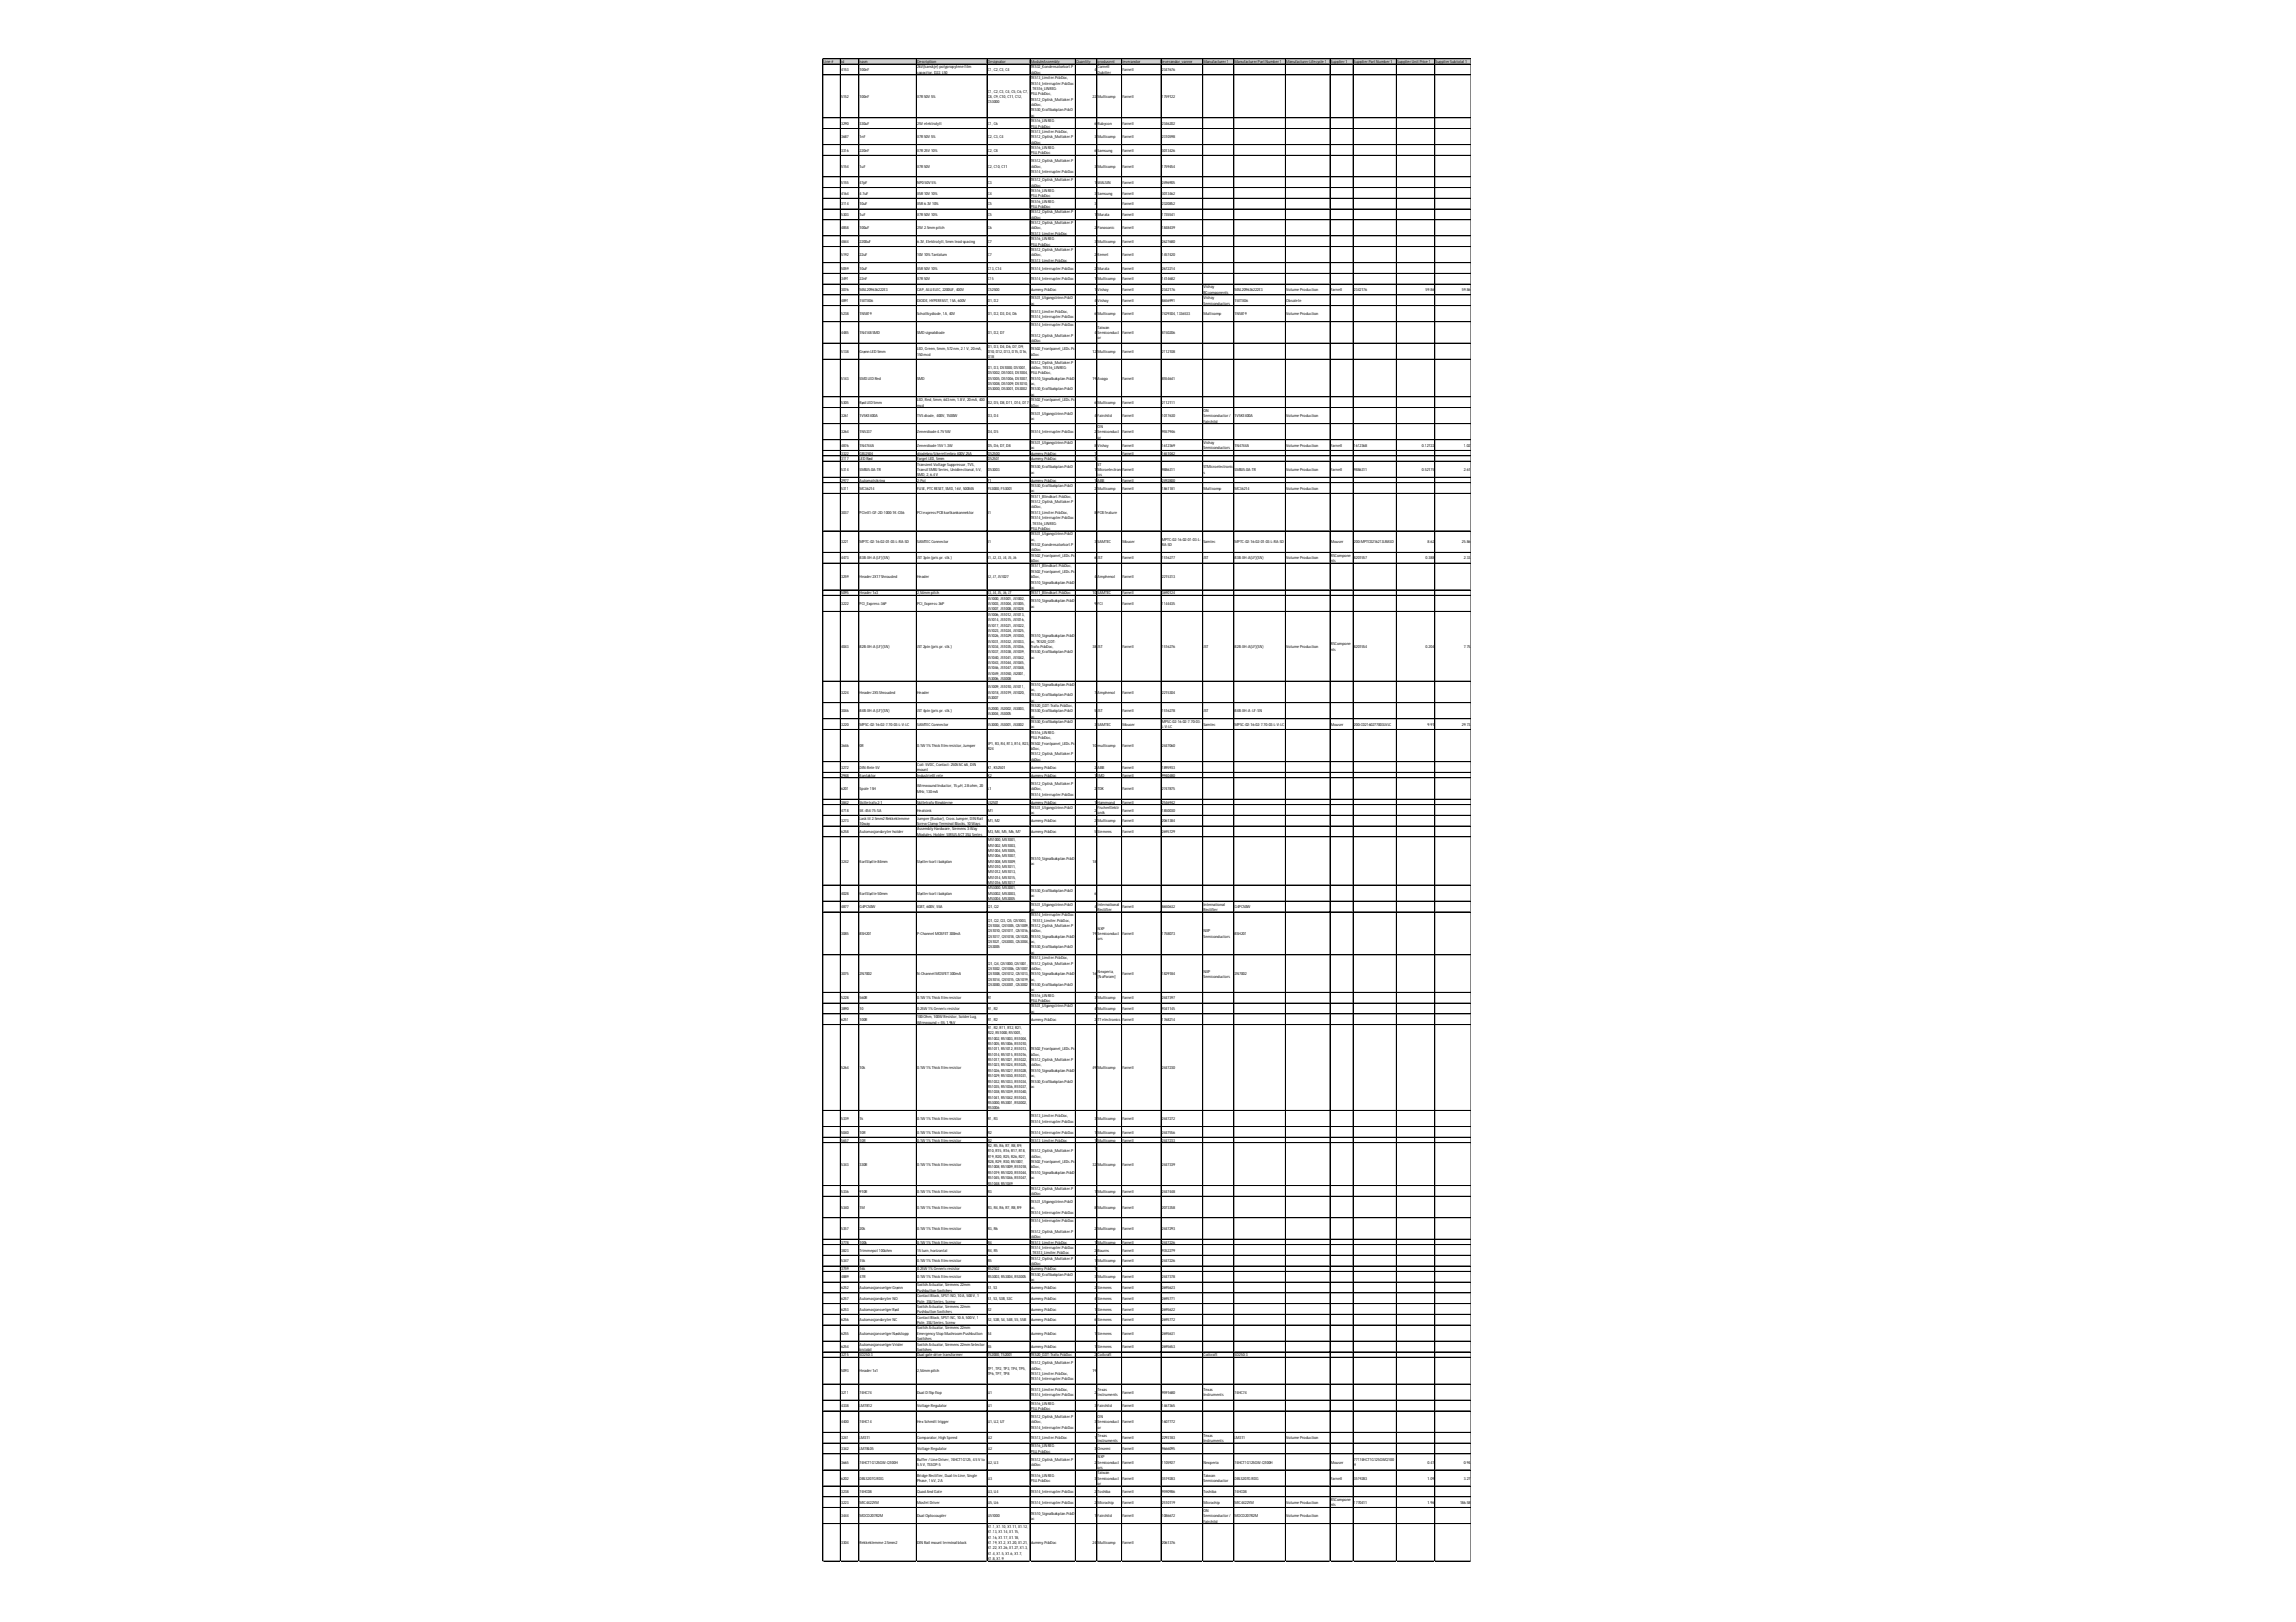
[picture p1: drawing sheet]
<svg xmlns="http://www.w3.org/2000/svg" width="297mm" height="210mm" viewBox="0 0 297 210" stroke-linecap="round" stroke-linejoin="round" font-family="sans-serif">
<defs><g id="words">
<g font-size=".5">
<text x="106.6" y="8.2">Line #</text>
<text x="108.8" y="8.2">id</text>
<text x="108.8" y="9.2">4153</text>
<text x="111.2" y="8.2">navn</text>
<text x="111.2" y="9.2">100nF</text>
<text x="118.7" y="8.2">Description</text>
<text x="118.7" y="8.9">2kV(kanskje) polypropylene film</text>
<text x="118.7" y="9.6">capacitor, D22, L50</text>
<text x="127.8" y="8.2">Designator</text>
<text x="127.8" y="9.2">C1, C2, C3, C4</text>
<text x="127.8" y="12">C1, C2, C3, C4, C5, C6, C7,</text>
<text x="133.4" y="8.2">ModuleAssembly</text>
<text x="133.4" y="8.9">TK532_Kondensatorkort.P</text>
<text x="133.4" y="9.6">cbDoc</text>
<text x="133.4" y="10.3">TK513_Limiter.PcbDoc,</text>
<text x="133.4" y="10.9">TK514_Interrupter.PcbDoc</text>
<text x="133.4" y="11.6">, TK516_LINREG-</text>
<text x="139.2" y="8.2">Quantity</text>
<text x="141.6" y="9.2">4</text>
<text x="142" y="8.2">produsent</text>
<text x="142" y="8.9">Cornell</text>
<text x="142" y="9.6">Dubilier</text>
<text x="145.2" y="8.2">leverandor</text>
<text x="145.2" y="9.2">Farnell</text>
<text x="150.3" y="8.2">leverandor_varenr</text>
<text x="150.3" y="9.2">2347676</text>
<text x="155.7" y="8.2">Manufacturer1</text>
<text x="159.7" y="8.2">ManufacturerPartNumber1</text>
<text x="166.4" y="8.2">ManufacturerLifecycle 1</text>
<text x="172.2" y="8.2">Supplier1</text>
<text x="175.2" y="8.2">SupplierPartNumber1</text>
<text x="180.8" y="8.2">SupplierUnitPrice 1</text>
<text x="185.7" y="8.2">SupplierSubtotal 1</text>
<text x="108.8" y="12.7">5152</text>
<text x="108.8" y="16.2">3290</text>
<text x="108.8" y="17.9">3687</text>
<text x="111.2" y="12.7">100nF</text>
<text x="111.2" y="16.2">330uF</text>
<text x="111.2" y="17.9">1nF</text>
<text x="118.7" y="12.7">X7R50V 5%</text>
<text x="118.7" y="16.2">25V elektrolytt</text>
<text x="118.7" y="17.9">X7R50V 5%</text>
<text x="127.8" y="12.7">C8, C9, C10, C11, C12,</text>
<text x="127.8" y="13.4">C53000</text>
<text x="127.8" y="16.2">C1, C6</text>
<text x="127.8" y="17.9">C2, C3, C4</text>
<text x="133.4" y="12.3">PSU.PcbDoc,</text>
<text x="133.4" y="13">TK512_Optisk_Mottaker.P</text>
<text x="133.4" y="13.7">cbDoc,</text>
<text x="133.4" y="14.4">TK530_Kraftbakplan.PcbD</text>
<text x="133.4" y="15.1">oc</text>
<text x="133.4" y="15.8">TK516_LINREG-</text>
<text x="133.4" y="16.5">PSU.PcbDoc</text>
<text x="133.4" y="17.2">TK513_Limiter.PcbDoc,</text>
<text x="133.4" y="17.9">TK512_Optisk_Mottaker.P</text>
<text x="141.3" y="12.7">22</text>
<text x="141.6" y="16.2">6</text>
<text x="141.6" y="17.9">3</text>
<text x="142" y="12.7">Multicomp</text>
<text x="142" y="16.2">Rubycon</text>
<text x="142" y="17.9">Multicomp</text>
<text x="145.2" y="12.7">Farnell</text>
<text x="145.2" y="16.2">Farnell</text>
<text x="145.2" y="17.9">Farnell</text>
<text x="150.3" y="12.7">1759122</text>
<text x="150.3" y="16.2">2346202</text>
<text x="150.3" y="17.9">2310598</text>
<text x="108.8" y="19.6">3316</text>
<text x="108.8" y="21.7">5154</text>
<text x="108.8" y="23.8">5155</text>
<text x="111.2" y="19.6">220nF</text>
<text x="111.2" y="21.7">1uF</text>
<text x="111.2" y="23.8">47pF</text>
<text x="118.7" y="19.6">X7R25V 10%</text>
<text x="118.7" y="21.7">X7R50V</text>
<text x="118.7" y="23.8">NP050V 5%</text>
<text x="127.8" y="19.6">C2, C8</text>
<text x="127.8" y="21.7">C2, C10, C11</text>
<text x="127.8" y="23.8">C3</text>
<text x="133.4" y="18.6">cbDoc</text>
<text x="133.4" y="19.3">TK516_LINREG-</text>
<text x="133.4" y="20">PSU.PcbDoc</text>
<text x="133.4" y="21">TK512_Optisk_Mottaker.P</text>
<text x="133.4" y="21.7">cbDoc,</text>
<text x="133.4" y="22.4">TK514_Interrupter.PcbDoc</text>
<text x="133.4" y="23.4">TK512_Optisk_Mottaker.P</text>
<text x="141.6" y="19.6">6</text>
<text x="141.6" y="21.7">3</text>
<text x="141.6" y="23.8">1</text>
<text x="142" y="19.6">Samsung</text>
<text x="142" y="21.7">Multicomp</text>
<text x="142" y="23.8">WALSIN</text>
<text x="145.2" y="19.6">Farnell</text>
<text x="145.2" y="21.7">Farnell</text>
<text x="145.2" y="23.8">Farnell</text>
<text x="150.3" y="19.6">3013426</text>
<text x="150.3" y="21.7">1759454</text>
<text x="150.3" y="23.8">2496905</text>
<text x="108.8" y="25.2">4164</text>
<text x="108.8" y="26.6">3114</text>
<text x="108.8" y="28">5303</text>
<text x="108.8" y="29.7">4858</text>
<text x="111.2" y="25.2">4.7uF</text>
<text x="111.2" y="26.6">10uF</text>
<text x="111.2" y="28">1uF</text>
<text x="111.2" y="29.7">100uF</text>
<text x="118.7" y="25.2">X5R10V 10%</text>
<text x="118.7" y="26.6">X5R6.3V 10%</text>
<text x="118.7" y="28">X7R50V 10%</text>
<text x="118.7" y="29.7">25V 2.5mm pitch</text>
<text x="127.8" y="25.2">C4</text>
<text x="127.8" y="26.6">C5</text>
<text x="127.8" y="28">C5</text>
<text x="127.8" y="29.7">C6</text>
<text x="133.4" y="24.1">cbDoc</text>
<text x="133.4" y="24.8">TK516_LINREG-</text>
<text x="133.4" y="25.5">PSU.PcbDoc</text>
<text x="133.4" y="26.2">TK516_LINREG-</text>
<text x="133.4" y="26.9">PSU.PcbDoc</text>
<text x="133.4" y="27.6">TK512_Optisk_Mottaker.P</text>
<text x="133.4" y="28.3">cbDoc</text>
<text x="133.4" y="29">TK512_Optisk_Mottaker.P</text>
<text x="133.4" y="29.7">cbDoc,</text>
<text x="141.6" y="25.2">3</text>
<text x="141.6" y="26.6">3</text>
<text x="141.6" y="28">1</text>
<text x="141.6" y="29.7">2</text>
<text x="142" y="25.2">Samsung</text>
<text x="142" y="28">Murata</text>
<text x="142" y="29.7">Panasonic</text>
<text x="145.2" y="25.2">Farnell</text>
<text x="145.2" y="26.6">Farnell</text>
<text x="145.2" y="28">Farnell</text>
<text x="145.2" y="29.7">Farnell</text>
<text x="150.3" y="25.2">3013462</text>
<text x="150.3" y="26.6">2320852</text>
<text x="150.3" y="28">1735541</text>
<text x="150.3" y="29.7">1848439</text>
<text x="108.8" y="31.4">4844</text>
<text x="108.8" y="33.2">5192</text>
<text x="108.8" y="34.9">5059</text>
<text x="111.2" y="31.4">2200uF</text>
<text x="111.2" y="33.2">22uF</text>
<text x="111.2" y="34.9">10uF</text>
<text x="118.7" y="31.4">6.3V, Elektrolytt, 5mm lead spacing</text>
<text x="118.7" y="33.2">10V 10% Tantalum</text>
<text x="118.7" y="34.9">X5R50V 10%</text>
<text x="127.8" y="31.4">C7</text>
<text x="127.8" y="33.2">C7</text>
<text x="127.8" y="34.9">C13, C14</text>
<text x="133.4" y="30.4">TK513_Limiter.PcbDoc</text>
<text x="133.4" y="31.1">TK516_LINREG-</text>
<text x="133.4" y="31.8">PSU.PcbDoc</text>
<text x="133.4" y="32.5">TK512_Optisk_Mottaker.P</text>
<text x="133.4" y="33.2">cbDoc,</text>
<text x="133.4" y="33.9">TK513_Limiter.PcbDoc</text>
<text x="133.4" y="34.9">TK514_Interrupter.PcbDoc</text>
<text x="141.6" y="31.4">3</text>
<text x="141.6" y="33.2">2</text>
<text x="141.6" y="34.9">2</text>
<text x="142" y="31.4">Multicomp</text>
<text x="142" y="33.2">Kemet</text>
<text x="142" y="34.9">Murata</text>
<text x="145.2" y="31.4">Farnell</text>
<text x="145.2" y="33.2">Farnell</text>
<text x="145.2" y="34.9">Farnell</text>
<text x="150.3" y="31.4">2627680</text>
<text x="150.3" y="33.2">1457420</text>
<text x="150.3" y="34.9">2672214</text>
<text x="108.8" y="36.3">3491</text>
<text x="108.8" y="37.7">3076</text>
<text x="108.8" y="39.1">4891</text>
<text x="108.8" y="40.8">5238</text>
<text x="111.2" y="36.3">22nF</text>
<text x="111.2" y="37.7">MAL209636222E3</text>
<text x="111.2" y="39.1">15ETX06</text>
<text x="111.2" y="40.8">1N5819</text>
<text x="118.7" y="36.3">X7R50V</text>
<text x="118.7" y="37.7">CAP, ALUELEC, 2200UF, 400V</text>
<text x="118.7" y="39.1">DIODE, HYPERFAST, 15A, 600V</text>
<text x="118.7" y="40.8">Schottkydiode, 1A, 40V</text>
<text x="127.8" y="36.3">C15</text>
<text x="127.8" y="37.7">C52500</text>
<text x="127.8" y="39.1">D1, D2</text>
<text x="127.8" y="40.8">D1, D2, D3, D4, D6</text>
<text x="133.4" y="36.3">TK514_Interrupter.PcbDoc</text>
<text x="133.4" y="37.7">dummy.PcbDoc</text>
<text x="133.4" y="38.7">TK531_Utgangstrinn.PcbD</text>
<text x="133.4" y="39.4">oc</text>
<text x="133.4" y="40.5">TK513_Limiter.PcbDoc,</text>
<text x="133.4" y="41.2">TK514_Interrupter.PcbDoc</text>
<text x="141.6" y="36.3">1</text>
<text x="141.6" y="37.7">1</text>
<text x="141.6" y="39.1">4</text>
<text x="141.6" y="40.8">6</text>
<text x="142" y="36.3">Multicomp</text>
<text x="142" y="37.7">Vishay</text>
<text x="142" y="39.1">Vishay</text>
<text x="142" y="40.8">Multicomp</text>
<text x="145.2" y="36.3">Farnell</text>
<text x="145.2" y="37.7">Farnell</text>
<text x="145.2" y="39.1">Farnell</text>
<text x="145.2" y="40.8">Farnell</text>
<text x="150.3" y="36.3">1414682</text>
<text x="150.3" y="37.7">2342176</text>
<text x="150.3" y="39.1">8656991</text>
<text x="150.3" y="40.8">7429304, 1336533</text>
<text x="155.7" y="37.3">Vishay</text>
<text x="155.7" y="38">BCcomponents</text>
<text x="155.7" y="38.7">Vishay</text>
<text x="155.7" y="39.4">Semiconductors</text>
<text x="155.7" y="40.8">Multicomp</text>
<text x="159.7" y="37.7">MAL209636222E3</text>
<text x="159.7" y="39.1">15ETX06</text>
<text x="159.7" y="40.8">1N5819</text>
<text x="166.4" y="37.7">Volume Production</text>
<text x="166.4" y="39.1">Obsolete</text>
<text x="166.4" y="40.8">Volume Production</text>
<text x="172.2" y="37.7">Farnell</text>
<text x="175.2" y="37.7">2342176</text>
<text x="184.4" y="37.7">59.86</text>
<text x="189.1" y="37.7">59.86</text>
<text x="108.8" y="43.2">4485</text>
<text x="108.8" y="45.7">5138</text>
<text x="111.2" y="43.2">1N4148SMD</text>
<text x="111.2" y="45.7">Grønn LED 5mm</text>
<text x="118.7" y="43.2">SMD signaldiode</text>
<text x="118.7" y="45.3">LED, Green, 5mm, 572nm, 2.1V, 20mA,</text>
<text x="118.7" y="46">150mcd</text>
<text x="127.8" y="43.2">D1, D2, D7</text>
<text x="127.8" y="45">D1, D3, D4, D6, D7, D9,</text>
<text x="127.8" y="45.7">D10, D12, D13, D15, D16,</text>
<text x="127.8" y="46.4">D18</text>
<text x="127.8" y="47.7">D1, D3, D51000, D51001,</text>
<text x="133.4" y="42.2">TK514_Interrupter.PcbDoc</text>
<text x="133.4" y="42.9">,</text>
<text x="133.4" y="43.6">TK512_Optisk_Mottaker.P</text>
<text x="133.4" y="44.3">cbDoc</text>
<text x="133.4" y="45.3">TK502_Frontpanel_LEDs.Pc</text>
<text x="133.4" y="46">bDoc</text>
<text x="133.4" y="47.1">TK512_Optisk_Mottaker.P</text>
<text x="133.4" y="47.7">cbDoc, TK516_LINREG-</text>
<text x="141.3" y="45.7">12</text>
<text x="141.6" y="43.2">4</text>
<text x="142" y="42.5">Taiwan</text>
<text x="142" y="43.2">Semiconduct</text>
<text x="142" y="43.9">or</text>
<text x="142" y="45.7">Multicomp</text>
<text x="145.2" y="43.2">Farnell</text>
<text x="145.2" y="45.7">Farnell</text>
<text x="150.3" y="43.2">8150206</text>
<text x="150.3" y="45.7">2112108</text>
<text x="108.8" y="49.1">5143</text>
<text x="108.8" y="52.3">5305</text>
<text x="108.8" y="54">3261</text>
<text x="111.2" y="49.1">SMD LED Red</text>
<text x="111.2" y="52.3">Rød LED 5mm</text>
<text x="111.2" y="54">1V5KE400A</text>
<text x="118.7" y="49.1">SMD</text>
<text x="118.7" y="51.9">LED, Red, 5mm, 643nm, 1.8V, 20mA, 400</text>
<text x="118.7" y="52.6">mcd</text>
<text x="118.7" y="54">TVSdiode, 400V, 1500W</text>
<text x="127.8" y="48.4">D51002, D51003, D51004,</text>
<text x="127.8" y="49.1">D51005, D51006, D51007,</text>
<text x="127.8" y="49.8">D51008, D51009, D51010,</text>
<text x="127.8" y="50.5">D53000, D53001, D53002</text>
<text x="127.8" y="52.3">D2, D5, D8, D11, D14, D17</text>
<text x="127.8" y="54">D3, D4</text>
<text x="133.4" y="48.4">PSU.PcbDoc,</text>
<text x="133.4" y="49.1">TK510_Signalbakplan.PcbD</text>
<text x="133.4" y="49.8">oc,</text>
<text x="133.4" y="50.5">TK530_Kraftbakplan.PcbD</text>
<text x="133.4" y="51.2">oc</text>
<text x="133.4" y="51.9">TK502_Frontpanel_LEDs.Pc</text>
<text x="133.4" y="52.6">bDoc</text>
<text x="133.4" y="53.6">TK531_Utgangstrinn.PcbD</text>
<text x="141.3" y="49.1">19</text>
<text x="141.6" y="52.3">6</text>
<text x="141.6" y="54">4</text>
<text x="142" y="49.1">Avago</text>
<text x="142" y="52.3">Multicomp</text>
<text x="142" y="54">Fairchild</text>
<text x="145.2" y="49.1">Farnell</text>
<text x="145.2" y="52.3">Farnell</text>
<text x="145.2" y="54">Farnell</text>
<text x="150.3" y="49.1">8554641</text>
<text x="150.3" y="52.3">2112111</text>
<text x="150.3" y="54">1017630</text>
<text x="155.7" y="53.3">ON</text>
<text x="155.7" y="54">Semiconductor/</text>
<text x="159.7" y="54">1V5KE400A</text>
<text x="166.4" y="54">Volume Production</text>
<text x="108.8" y="56.1">3264</text>
<text x="108.8" y="57.8">4876</text>
<text x="108.8" y="58.9">3322</text>
<text x="108.8" y="59.6">3117</text>
<text x="111.2" y="56.1">1N5337</text>
<text x="111.2" y="57.8">1N4744A</text>
<text x="111.2" y="58.9">GBJ2504</text>
<text x="111.2" y="59.6">LED Rød</text>
<text x="118.7" y="56.1">Zenerdiode 4.7V 5W</text>
<text x="118.7" y="57.8">Zenerdiode 15V 1.3W</text>
<text x="118.7" y="58.9">diodebro/Likeretterbro 400V 25A</text>
<text x="118.7" y="59.6">FargetLED, 5mm</text>
<text x="127.8" y="56.1">D4, D5</text>
<text x="127.8" y="57.8">D5, D6, D7, D8</text>
<text x="127.8" y="58.9">D52500</text>
<text x="127.8" y="59.6">D52501</text>
<text x="133.4" y="54.3">oc</text>
<text x="133.4" y="56.1">TK514_Interrupter.PcbDoc</text>
<text x="133.4" y="57.5">TK531_Utgangstrinn.PcbD</text>
<text x="133.4" y="58.2">oc</text>
<text x="133.4" y="58.9">dummy.PcbDoc</text>
<text x="133.4" y="59.6">dummy.PcbDoc</text>
<text x="141.6" y="56.1">2</text>
<text x="141.6" y="57.8">8</text>
<text x="141.6" y="58.9">1</text>
<text x="141.6" y="59.6">1</text>
<text x="142" y="55.4">ON</text>
<text x="142" y="56.1">Semiconduct</text>
<text x="142" y="56.8">or</text>
<text x="142" y="57.8">Vishay</text>
<text x="142" y="59.6">-</text>
<text x="145.2" y="56.1">Farnell</text>
<text x="145.2" y="57.8">Farnell</text>
<text x="145.2" y="58.9">Farnell</text>
<text x="150.3" y="56.1">9557946</text>
<text x="150.3" y="57.8">1612369</text>
<text x="150.3" y="58.9">1651042</text>
<text x="155.7" y="54.7">Fairchild</text>
<text x="155.7" y="57.5">Vishay</text>
<text x="155.7" y="58.2">Semiconductors</text>
<text x="159.7" y="57.8">1N4744A</text>
<text x="166.4" y="57.8">Volume Production</text>
<text x="172.2" y="57.8">Farnell</text>
<text x="175.2" y="57.8">1612368</text>
<text x="184" y="57.8">0.12722</text>
<text x="189.4" y="57.8">1.02</text>
<text x="108.8" y="60.9">5314</text>
<text x="108.8" y="62.3">2977</text>
<text x="108.8" y="63.4">5311</text>
<text x="111.2" y="60.9">SMBJ5.0A-TR</text>
<text x="111.2" y="62.3">Automatsikring</text>
<text x="111.2" y="63.4">MC36214</text>
<text x="118.7" y="60.2">Transient Voltage Suppressor, TVS,</text>
<text x="118.7" y="60.9">Transil SMBJ Series, Unidirectional, 5V,</text>
<text x="118.7" y="61.6">SMD, 2, 6.4V</text>
<text x="118.7" y="62.3">2-Pol</text>
<text x="118.7" y="63.4">FUSE, PTCRESET, SMD, 16V, 500MA</text>
<text x="127.8" y="60.9">D53003</text>
<text x="127.8" y="62.3">F1</text>
<text x="127.8" y="63.4">F53000, F53001</text>
<text x="133.4" y="60.6">TK530_Kraftbakplan.PcbD</text>
<text x="133.4" y="61.3">oc</text>
<text x="133.4" y="62.3">dummy.PcbDoc</text>
<text x="133.4" y="63">TK530_Kraftbakplan.PcbD</text>
<text x="133.4" y="63.7">oc</text>
<text x="133.4" y="64.4">TK511_Blindkort.PcbDoc,</text>
<text x="133.4" y="65.1">TK512_Optisk_Mottaker.P</text>
<text x="133.4" y="65.8">cbDoc,</text>
<text x="141.6" y="60.9">1</text>
<text x="141.6" y="62.3">1</text>
<text x="141.6" y="63.4">2</text>
<text x="142" y="60.2">ST</text>
<text x="142" y="60.9">Microelectron</text>
<text x="142" y="61.6">ics</text>
<text x="142" y="62.3">ABB</text>
<text x="142" y="63.4">Multicomp</text>
<text x="145.2" y="60.9">Farnell</text>
<text x="145.2" y="62.3">Farnell</text>
<text x="145.2" y="63.4">Farnell</text>
<text x="150.3" y="60.9">9886311</text>
<text x="150.3" y="62.3">2492800</text>
<text x="150.3" y="63.4">1861181</text>
<text x="155.7" y="60.6">STMicroelectronic</text>
<text x="155.7" y="61.3">s</text>
<text x="155.7" y="63.4">Multicomp</text>
<text x="159.7" y="60.9">SMBJ5.0A-TR</text>
<text x="159.7" y="63.4">MC36214</text>
<text x="166.4" y="60.9">Volume Production</text>
<text x="166.4" y="63.4">Volume Production</text>
<text x="172.2" y="60.9">Farnell</text>
<text x="175.2" y="60.9">9886311</text>
<text x="184" y="60.9">0.52175</text>
<text x="189.4" y="60.9">2.61</text>
<text x="108.8" y="66.5">3037</text>
<text x="108.8" y="70.3">3221</text>
<text x="111.2" y="66.5">PCIeX1-GF-2D-1000-1K-O36</text>
<text x="111.2" y="70.3">MPTC-02-16-02-01-03-L-RA-SD</text>
<text x="118.7" y="66.5">PCI expressPCBkortkankonnektor</text>
<text x="118.7" y="70.3">SAMTECConnector</text>
<text x="127.8" y="66.5">J1</text>
<text x="127.8" y="70.3">J1</text>
<text x="133.4" y="66.5">TK513_Limiter.PcbDoc,</text>
<text x="133.4" y="67.2">TK514_Interrupter.PcbDoc</text>
<text x="133.4" y="67.9">, TK516_LINREG-</text>
<text x="133.4" y="68.6">PSU.PcbDoc</text>
<text x="133.4" y="69.3">TK531_Utgangstrinn.PcbD</text>
<text x="133.4" y="70">oc,</text>
<text x="133.4" y="70.7">TK532_Kondensatorkort.P</text>
<text x="133.4" y="71.4">cbDoc</text>
<text x="141.6" y="66.5">8</text>
<text x="141.6" y="70.3">3</text>
<text x="142" y="66.5">PCBfeature</text>
<text x="142" y="70.3">SAMTEC</text>
<text x="145.2" y="70.3">Mouser</text>
<text x="150.3" y="70">MPTC-02-16-02-01-03-L-</text>
<text x="150.3" y="70.7">RA-SD</text>
<text x="155.7" y="70.3">Samtec</text>
<text x="159.7" y="70.3">MPTC-02-16-02-01-03-L-RA-SD</text>
<text x="172.2" y="70.3">Mouser</text>
<text x="175.2" y="70.3">200-MPTC0216213LRASD</text>
<text x="184.7" y="70.3">8.62</text>
<text x="189.1" y="70.3">25.86</text>
<text x="108.8" y="72.4">4473</text>
<text x="108.8" y="74.8">3259</text>
<text x="108.8" y="76.9">5095</text>
<text x="111.2" y="72.4">B3B-XH-A (LF)(SN)</text>
<text x="111.2" y="74.8">Header2X17Shrouded</text>
<text x="111.2" y="76.9">Header1x3</text>
<text x="118.7" y="72.4">JST 3pin (prispr. stk.)</text>
<text x="118.7" y="74.8">Header</text>
<text x="118.7" y="76.9">2,54mm pitch</text>
<text x="127.8" y="72.4">J1, J2, J3, J4, J5, J6</text>
<text x="127.8" y="74.8">J2, J7, J51027</text>
<text x="127.8" y="76.9">J3, J4, J5, J6, J7</text>
<text x="127.8" y="77.6">J51000, J51001, J51002,</text>
<text x="133.4" y="72.1">TK502_Frontpanel_LEDs.Pc</text>
<text x="133.4" y="72.7">bDoc</text>
<text x="133.4" y="73.4">TK511_Blindkort.PcbDoc,</text>
<text x="133.4" y="74.1">TK502_Frontpanel_LEDs.Pc</text>
<text x="133.4" y="74.8">bDoc,</text>
<text x="133.4" y="75.5">TK510_Signalbakplan.PcbD</text>
<text x="133.4" y="76.2">oc</text>
<text x="133.4" y="76.9">TK511_Blindkort.PcbDoc</text>
<text x="133.4" y="78">TK510_Signalbakplan.PcbD</text>
<text x="141.3" y="76.9">10</text>
<text x="141.6" y="72.4">6</text>
<text x="141.6" y="74.8">4</text>
<text x="142" y="72.4">JST</text>
<text x="142" y="74.8">Amphenol</text>
<text x="142" y="76.9">SAMTEC</text>
<text x="145.2" y="72.4">Farnell</text>
<text x="145.2" y="74.8">Farnell</text>
<text x="145.2" y="76.9">Farnell</text>
<text x="150.3" y="72.4">1516277</text>
<text x="150.3" y="74.8">2215313</text>
<text x="150.3" y="76.9">3690124</text>
<text x="155.7" y="72.4">JST</text>
<text x="159.7" y="72.4">B3B-XH-A(LF)(SN)</text>
<text x="166.4" y="72.4">Volume Production</text>
<text x="172.2" y="72.1">RSCompone</text>
<text x="172.2" y="72.7">nts</text>
<text x="175.2" y="72.4">8201557</text>
<text x="184.4" y="72.4">0.388</text>
<text x="189.4" y="72.4">2.33</text>
<text x="108.8" y="78.3">3222</text>
<text x="108.8" y="83.9">4043</text>
<text x="111.2" y="78.3">PCI_Express-36P</text>
<text x="111.2" y="83.9">B2B-XH-A (LF)(SN)</text>
<text x="118.7" y="78.3">PCI_Express-36P</text>
<text x="118.7" y="83.9">JST 2pin (prispr. stk.)</text>
<text x="127.8" y="78.3">J51003, J51004, J51005,</text>
<text x="127.8" y="79">J51007, J51008, J51028</text>
<text x="127.8" y="79.7">J51006, J51012, J51013,</text>
<text x="127.8" y="80.4">J51014, J51015, J51016,</text>
<text x="127.8" y="81.1">J51017, J51021, J51022,</text>
<text x="127.8" y="81.8">J51023, J51024, J51025,</text>
<text x="127.8" y="82.5">J51026, J51029, J51030,</text>
<text x="127.8" y="83.2">J51031, J51032, J51033,</text>
<text x="127.8" y="83.9">J51034, J51035, J51036,</text>
<text x="133.4" y="78.6">oc</text>
<text x="133.4" y="82.5">TK510_Signalbakplan.PcbD</text>
<text x="133.4" y="83.2">oc, TK520_GDT-</text>
<text x="133.4" y="83.9">Trafo.PcbDoc,</text>
<text x="141.3" y="83.9">38</text>
<text x="141.6" y="78.3">9</text>
<text x="142" y="78.3">FCI</text>
<text x="142" y="83.9">JST</text>
<text x="145.2" y="78.3">Farnell</text>
<text x="145.2" y="83.9">Farnell</text>
<text x="150.3" y="78.3">1144435</text>
<text x="150.3" y="83.9">1516276</text>
<text x="155.7" y="83.9">JST</text>
<text x="159.7" y="83.9">B2B-XH-A(LF)(SN)</text>
<text x="166.4" y="83.9">Volume Production</text>
<text x="172.2" y="83.5">RSCompone</text>
<text x="175.2" y="83.9">8201554</text>
<text x="184.4" y="83.9">0.204</text>
<text x="189.4" y="83.9">7.75</text>
<text x="108.8" y="89.8">3224</text>
<text x="111.2" y="89.8">Header2X5Shrouded</text>
<text x="118.7" y="89.8">Header</text>
<text x="127.8" y="84.5">J51037, J51038, J51039,</text>
<text x="127.8" y="85.2">J51040, J51041, J51042,</text>
<text x="127.8" y="85.9">J51043, J51044, J51045,</text>
<text x="127.8" y="86.6">J51046, J51047, J51048,</text>
<text x="127.8" y="87.3">J51049, J51050, J52001,</text>
<text x="127.8" y="88">J53006, J53008</text>
<text x="127.8" y="89.1">J51009, J51010, J51011,</text>
<text x="127.8" y="89.8">J51018, J51019, J51020,</text>
<text x="133.4" y="84.5">TK530_Kraftbakplan.PcbD</text>
<text x="133.4" y="85.2">oc</text>
<text x="133.4" y="88.7">TK510_Signalbakplan.PcbD</text>
<text x="133.4" y="89.4">oc,</text>
<text x="141.6" y="89.8">7</text>
<text x="142" y="89.8">Amphenol</text>
<text x="145.2" y="89.8">Farnell</text>
<text x="150.3" y="89.8">2215304</text>
<text x="172.2" y="84.2">nts</text>
<text x="108.8" y="92.2">3046</text>
<text x="108.8" y="93.9">3220</text>
<text x="111.2" y="92.2">B4B-XH-A (LF)(SN)</text>
<text x="111.2" y="93.9">MPSC-02-16-02-7.70-03-L-V-LC</text>
<text x="118.7" y="92.2">JST 4pin (prispr. stk.)</text>
<text x="118.7" y="93.9">SAMTECConnector</text>
<text x="127.8" y="90.5">J53007</text>
<text x="127.8" y="91.8">J52000, J52002, J53003,</text>
<text x="127.8" y="92.5">J53004, J53005</text>
<text x="127.8" y="93.9">J53000, J53001, J53002</text>
<text x="133.4" y="90.1">TK530_Kraftbakplan.PcbD</text>
<text x="133.4" y="90.8">oc</text>
<text x="133.4" y="91.5">TK520_GDT-Trafo.PcbDoc,</text>
<text x="133.4" y="92.2">TK530_Kraftbakplan.PcbD</text>
<text x="133.4" y="92.9">oc</text>
<text x="133.4" y="93.6">TK530_Kraftbakplan.PcbD</text>
<text x="133.4" y="94.3">oc</text>
<text x="133.4" y="95">TK516_LINREG-</text>
<text x="133.4" y="95.7">PSU.PcbDoc,</text>
<text x="141.6" y="92.2">5</text>
<text x="141.6" y="93.9">3</text>
<text x="142" y="92.2">JST</text>
<text x="142" y="93.9">SAMTEC</text>
<text x="145.2" y="92.2">Farnell</text>
<text x="145.2" y="93.9">Mouser</text>
<text x="150.3" y="92.2">1516278</text>
<text x="150.3" y="93.6">MPSC-02-16-02-7.70-03-</text>
<text x="150.3" y="94.3">L-V-LC</text>
<text x="155.7" y="92.2">JST</text>
<text x="155.7" y="93.9">Samtec</text>
<text x="159.7" y="92.2">B4B-XH-A -LF-SN</text>
<text x="159.7" y="93.9">MPSC-02-16-02-7.70-03-L-V-LC</text>
<text x="172.2" y="93.9">Mouser</text>
<text x="175.2" y="93.9">200-C02160277003LVLC</text>
<text x="184.7" y="93.9">9.91</text>
<text x="189.1" y="93.9">29.73</text>
<text x="108.8" y="96.7">3646</text>
<text x="108.8" y="99.5">3272</text>
<text x="108.8" y="100.5">2948</text>
<text x="111.2" y="96.7">0R</text>
<text x="111.2" y="99.5">DIN-Rele 5V</text>
<text x="111.2" y="100.5">Kontaktor</text>
<text x="118.7" y="96.7">0.1W1% Thickfilm resistor, Jumper</text>
<text x="118.7" y="99.1">Coil: 5VDC, Contact: 250VAC6A, DIN</text>
<text x="118.7" y="99.8">mount</text>
<text x="118.7" y="100.5">Industrielltrele</text>
<text x="118.7" y="101.9">Wirewound Inductor, 15µH, 2.8ohm, 20</text>
<text x="127.8" y="96.4">JP1, R3, R4, R13, R14, R23,</text>
<text x="127.8" y="97">R24</text>
<text x="127.8" y="99.5">K1, K52501</text>
<text x="127.8" y="100.5">K2</text>
<text x="133.4" y="96.4">TK502_Frontpanel_LEDs.Pc</text>
<text x="133.4" y="97">bDoc,</text>
<text x="133.4" y="97.7">TK512_Optisk_Mottaker.P</text>
<text x="133.4" y="98.4">cbDoc</text>
<text x="133.4" y="99.5">dummy.PcbDoc</text>
<text x="133.4" y="100.5">dummy.PcbDoc</text>
<text x="133.4" y="101.6">TK512_Optisk_Mottaker.P</text>
<text x="141.3" y="96.7">10</text>
<text x="141.6" y="99.5">2</text>
<text x="141.6" y="100.5">1</text>
<text x="142" y="96.7">multicomp</text>
<text x="142" y="99.5">ABB</text>
<text x="142" y="100.5">IMO</text>
<text x="145.2" y="96.7">Farnell</text>
<text x="145.2" y="99.5">Farnell</text>
<text x="145.2" y="100.5">Farnell</text>
<text x="150.3" y="96.7">2447060</text>
<text x="150.3" y="99.5">1895933</text>
<text x="150.3" y="100.5">9940480</text>
<text x="108.8" y="102.3">6201</text>
<text x="108.8" y="104">3842</text>
<text x="108.8" y="105">4718</text>
<text x="108.8" y="106.4">3273</text>
<text x="108.8" y="107.8">6258</text>
<text x="111.2" y="102.3">Spole 15H</text>
<text x="111.2" y="104">Skilletrafo 2:1</text>
<text x="111.2" y="105">SK-454-75-SA</text>
<text x="111.2" y="106.1">Lasktil 2.5mm2Rekkeklemme</text>
<text x="111.2" y="106.8">10way</text>
<text x="111.2" y="107.8">Automasjonsbryterholder</text>
<text x="118.7" y="102.6">MHz, 130mA</text>
<text x="118.7" y="104">Skilletrafo Ringkjerne</text>
<text x="118.7" y="105">Heatsink</text>
<text x="118.7" y="106.1">Jumper(Busbar), CrossJumper, DIN Rail</text>
<text x="118.7" y="106.8">ScrewClamp Terminal Blocks, 10Ways</text>
<text x="118.7" y="107.5">AssemblyHardware, Siemens3-Way</text>
<text x="127.8" y="102.3">L1</text>
<text x="127.8" y="104">L52501</text>
<text x="127.8" y="105">M1</text>
<text x="127.8" y="106.4">M1, M2</text>
<text x="127.8" y="107.8">M3, M4, M5, M6, M7</text>
<text x="133.4" y="102.3">cbDoc,</text>
<text x="133.4" y="102.9">TK514_Interrupter.PcbDoc</text>
<text x="133.4" y="104">dummy.PcbDoc</text>
<text x="133.4" y="104.7">TK531_Utgangstrinn.PcbD</text>
<text x="133.4" y="105.4">oc</text>
<text x="133.4" y="106.4">dummy.PcbDoc</text>
<text x="133.4" y="107.8">dummy.PcbDoc</text>
<text x="141.6" y="102.3">2</text>
<text x="141.6" y="104">1</text>
<text x="141.6" y="105">2</text>
<text x="141.6" y="106.4">2</text>
<text x="141.6" y="107.8">5</text>
<text x="142" y="102.3">TDK</text>
<text x="142" y="104">Hammond</text>
<text x="142" y="104.7">FischerElektr</text>
<text x="142" y="105.4">onik</text>
<text x="142" y="106.4">Multicomp</text>
<text x="142" y="107.8">Siemens</text>
<text x="145.2" y="102.3">Farnell</text>
<text x="145.2" y="104">Farnell</text>
<text x="145.2" y="105">Farnell</text>
<text x="145.2" y="106.4">Farnell</text>
<text x="145.2" y="107.8">Farnell</text>
<text x="150.3" y="102.3">2747875</text>
<text x="150.3" y="104">2546942</text>
<text x="150.3" y="105">1850030</text>
<text x="150.3" y="106.4">2061384</text>
<text x="150.3" y="107.8">2695729</text>
<text x="108.8" y="111.6">3242</text>
<text x="111.2" y="111.6">KortStøtte 84mm</text>
<text x="118.7" y="108.2">Modules, Holder, SIRIUSACT3SU Series</text>
<text x="118.7" y="111.6">Støtterkorti bakplan</text>
<text x="127.8" y="108.9">M51000, M51001,</text>
<text x="127.8" y="109.5">M51002, M51003,</text>
<text x="127.8" y="110.2">M51004, M51005,</text>
<text x="127.8" y="110.9">M51006, M51007,</text>
<text x="127.8" y="111.6">M51008, M51009,</text>
<text x="127.8" y="112.3">M51010, M51011,</text>
<text x="127.8" y="113">M51012, M51013,</text>
<text x="127.8" y="113.7">M51014, M51015,</text>
<text x="133.4" y="111.3">TK510_Signalbakplan.PcbD</text>
<text x="133.4" y="112">oc</text>
<text x="141.3" y="111.6">18</text>
<text x="108.8" y="115.8">4028</text>
<text x="108.8" y="117.5">4877</text>
<text x="111.2" y="115.8">KortStøtte 50mm</text>
<text x="111.2" y="117.5">G4PC50W</text>
<text x="118.7" y="115.8">Støtterkorti bakplan</text>
<text x="118.7" y="117.5">IGBT, 600V, 55A</text>
<text x="127.8" y="114.4">M51016, M51017</text>
<text x="127.8" y="115.1">M53000, M53001,</text>
<text x="127.8" y="115.8">M53002, M53003,</text>
<text x="127.8" y="116.5">M53004, M53005</text>
<text x="127.8" y="117.5">Q1, Q2</text>
<text x="127.8" y="119.3">Q1, Q2, Q3, Q5, Q51003,</text>
<text x="127.8" y="120">Q51004, Q51005, Q51009,</text>
<text x="133.4" y="115.4">TK530_Kraftbakplan.PcbD</text>
<text x="133.4" y="116.1">oc</text>
<text x="133.4" y="117.2">TK531_Utgangstrinn.PcbD</text>
<text x="133.4" y="117.9">oc</text>
<text x="133.4" y="118.6">TK514_Interrupter.PcbDoc</text>
<text x="133.4" y="119.3">, TK513_Limiter.PcbDoc,</text>
<text x="133.4" y="120">TK512_Optisk_Mottaker.P</text>
<text x="141.6" y="115.8">6</text>
<text x="141.6" y="117.5">4</text>
<text x="142" y="117.2">International</text>
<text x="142" y="117.9">Rectifier</text>
<text x="145.2" y="117.5">Farnell</text>
<text x="150.3" y="117.5">8650632</text>
<text x="155.7" y="117.2">International</text>
<text x="155.7" y="117.9">Rectifier</text>
<text x="159.7" y="117.5">G4PC50W</text>
<text x="108.8" y="121">3085</text>
<text x="111.2" y="121">BSH201</text>
<text x="118.7" y="121">P-Channel MOSFET300mA</text>
<text x="127.8" y="120.7">Q51010, Q51011, Q51016,</text>
<text x="127.8" y="121.4">Q51017, Q51018, Q51020,</text>
<text x="127.8" y="122">Q51021, Q53003, Q53004,</text>
<text x="127.8" y="122.7">Q53005</text>
<text x="127.8" y="124.8">Q1, Q4, Q51000, Q51001,</text>
<text x="127.8" y="125.5">Q51002, Q51006, Q51007,</text>
<text x="133.4" y="120.7">cbDoc,</text>
<text x="133.4" y="121.4">TK510_Signalbakplan.PcbD</text>
<text x="133.4" y="122">oc,</text>
<text x="133.4" y="122.7">TK530_Kraftbakplan.PcbD</text>
<text x="133.4" y="123.4">oc</text>
<text x="133.4" y="124.1">TK513_Limiter.PcbDoc,</text>
<text x="133.4" y="124.8">TK512_Optisk_Mottaker.P</text>
<text x="133.4" y="125.5">cbDoc,</text>
<text x="141.3" y="121">19</text>
<text x="142" y="120.3">NXP</text>
<text x="142" y="121">Semiconduct</text>
<text x="142" y="121.7">ors</text>
<text x="142" y="125.9">Nexperia,</text>
<text x="145.2" y="121">Farnell</text>
<text x="150.3" y="121">1758073</text>
<text x="155.7" y="120.7">NXP</text>
<text x="155.7" y="121.4">Semiconductors</text>
<text x="155.7" y="125.9">NXP</text>
<text x="159.7" y="121">BSH201</text>
<text x="108.8" y="126.2">3075</text>
<text x="108.8" y="129.3">5228</text>
<text x="108.8" y="130.7">3890</text>
<text x="111.2" y="126.2">2N7002</text>
<text x="111.2" y="129.3">560R</text>
<text x="111.2" y="130.7">10</text>
<text x="118.7" y="126.2">N-Channel MOSFET300mA</text>
<text x="118.7" y="129.3">0.1W1% Thickfilm resistor</text>
<text x="118.7" y="130.7">0.25W1% Genericresistor</text>
<text x="118.7" y="131.8">100Ohm, 100WResistor, SolderLug,</text>
<text x="127.8" y="126.2">Q51008, Q51012, Q51013,</text>
<text x="127.8" y="126.9">Q51014, Q51015, Q51019,</text>
<text x="127.8" y="127.6">Q53000, Q53001, Q53002</text>
<text x="127.8" y="129.3">R1</text>
<text x="127.8" y="130.7">R1, R2</text>
<text x="133.4" y="126.2">TK510_Signalbakplan.PcbD</text>
<text x="133.4" y="126.9">oc,</text>
<text x="133.4" y="127.6">TK530_Kraftbakplan.PcbD</text>
<text x="133.4" y="128.3">oc</text>
<text x="133.4" y="129">TK516_LINREG-</text>
<text x="133.4" y="129.7">PSU.PcbDoc</text>
<text x="133.4" y="130.4">TK531_Utgangstrinn.PcbD</text>
<text x="133.4" y="131.1">oc</text>
<text x="141.3" y="126.2">16</text>
<text x="141.6" y="129.3">3</text>
<text x="141.6" y="130.7">4</text>
<text x="142" y="126.6">[NoParam]</text>
<text x="142" y="129.3">Multicomp</text>
<text x="142" y="130.7">Multicomp</text>
<text x="145.2" y="126.2">Farnell</text>
<text x="145.2" y="129.3">Farnell</text>
<text x="145.2" y="130.7">Farnell</text>
<text x="150.3" y="126.2">1829184</text>
<text x="150.3" y="129.3">2447397</text>
<text x="150.3" y="130.7">9341145</text>
<text x="155.7" y="126.6">Semiconductors</text>
<text x="159.7" y="126.2">2N7002</text>
<text x="108.8" y="132.1">6251</text>
<text x="111.2" y="132.1">100R</text>
<text x="118.7" y="132.5">Wirewound +-5% 1.9kV</text>
<text x="127.8" y="132.1">R1, R2</text>
<text x="127.8" y="133.2">R1, R2, R11, R12, R21,</text>
<text x="127.8" y="133.8">R22, R51000, R51001,</text>
<text x="127.8" y="134.5">R51002, R51003, R51004,</text>
<text x="127.8" y="135.2">R51005, R51006, R51010,</text>
<text x="127.8" y="135.9">R51011, R51012, R51013,</text>
<text x="127.8" y="136.6">R51014, R51015, R51016,</text>
<text x="127.8" y="137.3">R51017, R51021, R51022,</text>
<text x="133.4" y="132.1">dummy.PcbDoc</text>
<text x="133.4" y="135.9">TK502_Frontpanel_LEDs.Pc</text>
<text x="133.4" y="136.6">bDoc,</text>
<text x="133.4" y="137.3">TK512_Optisk_Mottaker.P</text>
<text x="141.6" y="132.1">2</text>
<text x="142" y="132.1">TTelectronics</text>
<text x="145.2" y="132.1">Farnell</text>
<text x="150.3" y="132.1">1768214</text>
<text x="108.8" y="138.4">5264</text>
<text x="111.2" y="138.4">10k</text>
<text x="118.7" y="138.4">0.1W1% Thickfilm resistor</text>
<text x="127.8" y="138">R51023, R51024, R51025,</text>
<text x="127.8" y="138.7">R51026, R51027, R51028,</text>
<text x="127.8" y="139.4">R51029, R51030, R51031,</text>
<text x="127.8" y="140.1">R51032, R51033, R51034,</text>
<text x="127.8" y="140.8">R51035, R51036, R51037,</text>
<text x="127.8" y="141.5">R51038, R51039, R51040,</text>
<text x="127.8" y="142.2">R51041, R51042, R51043,</text>
<text x="127.8" y="142.9">R53000, R53001, R53002,</text>
<text x="127.8" y="143.6">R53006</text>
<text x="133.4" y="138">cbDoc,</text>
<text x="133.4" y="138.7">TK510_Signalbakplan.PcbD</text>
<text x="133.4" y="139.4">oc,</text>
<text x="133.4" y="140.1">TK530_Kraftbakplan.PcbD</text>
<text x="133.4" y="140.8">oc</text>
<text x="141.3" y="138.4">49</text>
<text x="142" y="138.4">Multicomp</text>
<text x="145.2" y="138.4">Farnell</text>
<text x="150.3" y="138.4">2447230</text>
<text x="108.8" y="145">5339</text>
<text x="108.8" y="146.7">5040</text>
<text x="108.8" y="147.7">5657</text>
<text x="111.2" y="145">1k</text>
<text x="111.2" y="146.7">10R</text>
<text x="111.2" y="147.7">10R</text>
<text x="118.7" y="145">0.1W1% Thickfilm resistor</text>
<text x="118.7" y="146.7">0.1W1% Thickfilm resistor</text>
<text x="118.7" y="147.7">0.1W1% Thickfilm resistor</text>
<text x="127.8" y="145">R1, R3</text>
<text x="127.8" y="146.7">R2</text>
<text x="127.8" y="147.7">R2</text>
<text x="127.8" y="148.4">R2, R5, R6, R7, R8, R9,</text>
<text x="127.8" y="149.1">R10, R15, R16, R17, R18,</text>
<text x="127.8" y="149.8">R19, R20, R25, R26, R27,</text>
<text x="133.4" y="144.6">TK513_Limiter.PcbDoc,</text>
<text x="133.4" y="145.3">TK514_Interrupter.PcbDoc</text>
<text x="133.4" y="146.7">TK514_Interrupter.PcbDoc</text>
<text x="133.4" y="147.7">TK513_Limiter.PcbDoc</text>
<text x="133.4" y="149.1">TK512_Optisk_Mottaker.P</text>
<text x="133.4" y="149.8">cbDoc,</text>
<text x="141.6" y="145">3</text>
<text x="141.6" y="146.7">1</text>
<text x="141.6" y="147.7">1</text>
<text x="142" y="145">Multicomp</text>
<text x="142" y="146.7">Multicomp</text>
<text x="142" y="147.7">Multicomp</text>
<text x="145.2" y="145">Farnell</text>
<text x="145.2" y="146.7">Farnell</text>
<text x="145.2" y="147.7">Farnell</text>
<text x="150.3" y="145">2447272</text>
<text x="150.3" y="146.7">2447556</text>
<text x="150.3" y="147.7">2447233</text>
<text x="108.8" y="150.9">5343</text>
<text x="108.8" y="154.3">5336</text>
<text x="111.2" y="150.9">330R</text>
<text x="111.2" y="154.3">910R</text>
<text x="118.7" y="150.9">0.1W1% Thickfilm resistor</text>
<text x="118.7" y="154.3">0.1W1% Thickfilm resistor</text>
<text x="127.8" y="150.5">R28, R29, R30, R51007,</text>
<text x="127.8" y="151.2">R51008, R51009, R51018,</text>
<text x="127.8" y="151.9">R51019, R51020, R51044,</text>
<text x="127.8" y="152.6">R51045, R51046, R51047,</text>
<text x="127.8" y="153.3">R51048, R51049</text>
<text x="127.8" y="154.3">R3</text>
<text x="133.4" y="150.5">TK502_Frontpanel_LEDs.Pc</text>
<text x="133.4" y="151.2">bDoc,</text>
<text x="133.4" y="151.9">TK510_Signalbakplan.PcbD</text>
<text x="133.4" y="152.6">oc</text>
<text x="133.4" y="154">TK512_Optisk_Mottaker.P</text>
<text x="133.4" y="154.7">cbDoc</text>
<text x="133.4" y="155.7">TK531_Utgangstrinn.PcbD</text>
<text x="141.3" y="150.9">32</text>
<text x="141.6" y="154.3">1</text>
<text x="142" y="150.9">Multicomp</text>
<text x="142" y="154.3">Multicomp</text>
<text x="145.2" y="150.9">Farnell</text>
<text x="145.2" y="154.3">Farnell</text>
<text x="150.3" y="150.9">2447339</text>
<text x="150.3" y="154.3">2447448</text>
<text x="108.8" y="156.4">5340</text>
<text x="108.8" y="159.2">5357</text>
<text x="108.8" y="160.9">3778</text>
<text x="108.8" y="162">3823</text>
<text x="111.2" y="156.4">1M</text>
<text x="111.2" y="159.2">20k</text>
<text x="111.2" y="160.9">100k</text>
<text x="111.2" y="162">Trimmepot 100ohm</text>
<text x="118.7" y="156.4">0.1W1% Thickfilm resistor</text>
<text x="118.7" y="159.2">0.1W1% Thickfilm resistor</text>
<text x="118.7" y="160.9">0.1W1% Thickfilm resistor</text>
<text x="118.7" y="162">15turn, horizontal</text>
<text x="127.8" y="156.4">R3, R4, R6, R7, R8, R9</text>
<text x="127.8" y="159.2">R3, R6</text>
<text x="127.8" y="160.9">R4</text>
<text x="127.8" y="162">R4, R5</text>
<text x="133.4" y="156.4">oc,</text>
<text x="133.4" y="157.1">TK514_Interrupter.PcbDoc</text>
<text x="133.4" y="158.2">TK514_Interrupter.PcbDoc</text>
<text x="133.4" y="158.8">,</text>
<text x="133.4" y="159.5">TK512_Optisk_Mottaker.P</text>
<text x="133.4" y="160.2">cbDoc</text>
<text x="133.4" y="160.9">TK513_Limiter.PcbDoc</text>
<text x="133.4" y="161.6">TK514_Interrupter.PcbDoc</text>
<text x="141.6" y="156.4">8</text>
<text x="141.6" y="159.2">2</text>
<text x="141.6" y="160.9">1</text>
<text x="141.6" y="162">2</text>
<text x="142" y="156.4">Multicomp</text>
<text x="142" y="159.2">Multicomp</text>
<text x="142" y="160.9">Multicomp</text>
<text x="142" y="162">Bourns</text>
<text x="145.2" y="156.4">Farnell</text>
<text x="145.2" y="159.2">Farnell</text>
<text x="145.2" y="160.9">Farnell</text>
<text x="145.2" y="162">Farnell</text>
<text x="150.3" y="156.4">2073358</text>
<text x="150.3" y="159.2">2447293</text>
<text x="150.3" y="160.9">2447226</text>
<text x="150.3" y="162">9352279</text>
<text x="108.8" y="163.4">5347</text>
<text x="108.8" y="164.4">3759</text>
<text x="108.8" y="165.4">4889</text>
<text x="108.8" y="166.8">6252</text>
<text x="111.2" y="163.4">15k</text>
<text x="111.2" y="164.4">16k</text>
<text x="111.2" y="165.4">47R</text>
<text x="111.2" y="166.8">AutomasjonsvelgerGrønn</text>
<text x="118.7" y="163.4">0.1W1% Thickfilm resistor</text>
<text x="118.7" y="164.4">0.25W1% Genericresistor</text>
<text x="118.7" y="165.4">0.1W1% Thickfilm resistor</text>
<text x="118.7" y="166.5">Switch Actuator, Siemens22mm</text>
<text x="118.7" y="167.2">Pushbutton Switches</text>
<text x="118.7" y="167.9">ContactBlock, SPST-NO, 10A, 500V, 1</text>
<text x="127.8" y="163.4">R5</text>
<text x="127.8" y="164.4">R52502</text>
<text x="127.8" y="165.4">R53003, R53004, R53005</text>
<text x="127.8" y="166.8">S1, S3</text>
<text x="133.4" y="162.3">, TK513_Limiter.PcbDoc</text>
<text x="133.4" y="163">TK512_Optisk_Mottaker.P</text>
<text x="133.4" y="163.7">cbDoc</text>
<text x="133.4" y="164.4">dummy.PcbDoc</text>
<text x="133.4" y="165.1">TK530_Kraftbakplan.PcbD</text>
<text x="133.4" y="165.8">oc</text>
<text x="133.4" y="166.8">dummy.PcbDoc</text>
<text x="141.6" y="163.4">1</text>
<text x="141.6" y="164.4">1</text>
<text x="141.6" y="165.4">3</text>
<text x="141.6" y="166.8">2</text>
<text x="142" y="163.4">Multicomp</text>
<text x="142" y="165.4">Multicomp</text>
<text x="142" y="166.8">Siemens</text>
<text x="145.2" y="163.4">Farnell</text>
<text x="145.2" y="165.4">Farnell</text>
<text x="145.2" y="166.8">Farnell</text>
<text x="150.3" y="163.4">2447226</text>
<text x="150.3" y="165.4">2447378</text>
<text x="150.3" y="166.8">2695623</text>
<text x="108.8" y="168.2">6257</text>
<text x="108.8" y="169.6">6253</text>
<text x="108.8" y="171">6256</text>
<text x="108.8" y="172.7">6255</text>
<text x="111.2" y="168.2">AutomasjonsbryterNO</text>
<text x="111.2" y="169.6">AutomasjonsvelgerRød</text>
<text x="111.2" y="171">AutomasjonsbryterNC</text>
<text x="111.2" y="172.7">AutomasjonsvelgerNødstopp</text>
<text x="118.7" y="168.6">Pole, 3SU Series, Screw</text>
<text x="118.7" y="169.3">Switch Actuator, Siemens22mm</text>
<text x="118.7" y="170">Pushbutton Switches</text>
<text x="118.7" y="170.7">ContactBlock, SPST-NC, 10A, 500V, 1</text>
<text x="118.7" y="171.3">Pole, 3SU Series, Screw</text>
<text x="118.7" y="172">Switch Actuator, Siemens22mm</text>
<text x="118.7" y="172.7">EmergencyStop Mushroom Pushbutton</text>
<text x="118.7" y="173.4">Switches</text>
<text x="127.8" y="168.2">S1, S3, S3B, S3C</text>
<text x="127.8" y="169.6">S2</text>
<text x="127.8" y="171">S2, S3B, S4, S4B, S5, S5B</text>
<text x="127.8" y="172.7">S4</text>
<text x="133.4" y="168.2">dummy.PcbDoc</text>
<text x="133.4" y="169.6">dummy.PcbDoc</text>
<text x="133.4" y="171">dummy.PcbDoc</text>
<text x="133.4" y="172.7">dummy.PcbDoc</text>
<text x="141.6" y="168.2">4</text>
<text x="141.6" y="169.6">1</text>
<text x="141.6" y="171">6</text>
<text x="141.6" y="172.7">1</text>
<text x="142" y="168.2">Siemens</text>
<text x="142" y="169.6">Siemens</text>
<text x="142" y="171">Siemens</text>
<text x="142" y="172.7">Siemens</text>
<text x="145.2" y="168.2">Farnell</text>
<text x="145.2" y="169.6">Farnell</text>
<text x="145.2" y="171">Farnell</text>
<text x="145.2" y="172.7">Farnell</text>
<text x="150.3" y="168.2">2695771</text>
<text x="150.3" y="169.6">2695622</text>
<text x="150.3" y="171">2695772</text>
<text x="150.3" y="172.7">2695631</text>
<text x="108.8" y="174.5">6254</text>
<text x="108.8" y="175.5">3215</text>
<text x="108.8" y="177.6">5093</text>
<text x="111.2" y="174.1">AutomasjonsvelgerVrider</text>
<text x="111.2" y="174.8">bistabil</text>
<text x="111.2" y="175.5">SD250-3</text>
<text x="111.2" y="177.6">Header1x1</text>
<text x="118.7" y="174.1">Switch Actuator, Siemens22mm Selector</text>
<text x="118.7" y="174.8">Switches</text>
<text x="118.7" y="175.5">Dual gate drive transformer</text>
<text x="118.7" y="177.6">2,54mm pitch</text>
<text x="127.8" y="174.5">S5</text>
<text x="127.8" y="175.5">T52000, T52001</text>
<text x="127.8" y="177.2">TP1, TP2, TP3, TP4, TP5,</text>
<text x="127.8" y="177.9">TP6, TP7, TP8</text>
<text x="133.4" y="174.5">dummy.PcbDoc</text>
<text x="133.4" y="175.5">TK520_GDT-Trafo.PcbDoc</text>
<text x="133.4" y="176.6">TK512_Optisk_Mottaker.P</text>
<text x="133.4" y="177.2">cbDoc,</text>
<text x="133.4" y="177.9">TK513_Limiter.PcbDoc,</text>
<text x="133.4" y="178.6">TK514_Interrupter.PcbDoc</text>
<text x="141.3" y="177.6">19</text>
<text x="141.6" y="174.5">1</text>
<text x="141.6" y="175.5">2</text>
<text x="142" y="174.5">Siemens</text>
<text x="142" y="175.5">Coilcraft</text>
<text x="145.2" y="174.5">Farnell</text>
<text x="150.3" y="174.5">2695653</text>
<text x="155.7" y="175.5">Coilcraft</text>
<text x="159.7" y="175.5">SD250-3</text>
<text x="108.8" y="180.4">3211</text>
<text x="108.8" y="182.1">4338</text>
<text x="108.8" y="184.2">4400</text>
<text x="111.2" y="180.4">74HC74</text>
<text x="111.2" y="182.1">LM7812</text>
<text x="111.2" y="184.2">74HC14</text>
<text x="118.7" y="180.4">Dual D flip flop</text>
<text x="118.7" y="182.1">Voltage Regulator</text>
<text x="118.7" y="184.2">Hex Schmitttrigger</text>
<text x="127.8" y="180.4">U1</text>
<text x="127.8" y="182.1">U1</text>
<text x="127.8" y="184.2">U1, U2, U7</text>
<text x="133.4" y="180">TK513_Limiter.PcbDoc,</text>
<text x="133.4" y="180.7">TK514_Interrupter.PcbDoc</text>
<text x="133.4" y="181.8">TK516_LINREG-</text>
<text x="133.4" y="182.5">PSU.PcbDoc</text>
<text x="133.4" y="183.5">TK512_Optisk_Mottaker.P</text>
<text x="133.4" y="184.2">cbDoc,</text>
<text x="133.4" y="184.9">TK514_Interrupter.PcbDoc</text>
<text x="141.6" y="180.4">2</text>
<text x="141.6" y="182.1">3</text>
<text x="141.6" y="184.2">3</text>
<text x="142" y="180">Texas</text>
<text x="142" y="180.7">Instruments</text>
<text x="142" y="182.1">Fairchild</text>
<text x="142" y="183.5">ON</text>
<text x="142" y="184.2">Semiconduct</text>
<text x="142" y="184.9">or</text>
<text x="142" y="185.9">Texas</text>
<text x="145.2" y="180.4">Farnell</text>
<text x="145.2" y="182.1">Farnell</text>
<text x="145.2" y="184.2">Farnell</text>
<text x="150.3" y="180.4">9591680</text>
<text x="150.3" y="182.1">1467365</text>
<text x="150.3" y="184.2">1607772</text>
<text x="155.7" y="180">Texas</text>
<text x="155.7" y="180.7">Instruments</text>
<text x="155.7" y="185.9">Texas</text>
<text x="159.7" y="180.4">74HC74</text>
<text x="108.8" y="186.3">3241</text>
<text x="108.8" y="187.7">3342</text>
<text x="108.8" y="189.4">3665</text>
<text x="108.8" y="191.5">6202</text>
<text x="111.2" y="186.3">LM311</text>
<text x="111.2" y="187.7">LM78L05</text>
<text x="111.2" y="189.4">74HCT1G125GW-Q100H</text>
<text x="111.2" y="191.5">DBLS207GRDG</text>
<text x="118.7" y="186.3">Comparator, High Speed</text>
<text x="118.7" y="187.7">Voltage Regulator</text>
<text x="118.7" y="189.1">Buffer/Line Driver, 74HCT1G125, 4.5V to</text>
<text x="118.7" y="189.7">5.5V, TSSOP-5</text>
<text x="118.7" y="191.1">Bridge Rectifier, Dual-In-Line, Single</text>
<text x="118.7" y="191.8">Phase, 1kV, 2A</text>
<text x="127.8" y="186.3">U2</text>
<text x="127.8" y="187.7">U2</text>
<text x="127.8" y="189.4">U2, U3</text>
<text x="127.8" y="191.5">U3</text>
<text x="133.4" y="186.3">TK513_Limiter.PcbDoc</text>
<text x="133.4" y="187.3">TK516_LINREG-</text>
<text x="133.4" y="188">PSU.PcbDoc</text>
<text x="133.4" y="189.1">TK512_Optisk_Mottaker.P</text>
<text x="133.4" y="189.7">cbDoc</text>
<text x="133.4" y="191.1">TK516_LINREG-</text>
<text x="133.4" y="191.8">PSU.PcbDoc</text>
<text x="141.6" y="186.3">1</text>
<text x="141.6" y="187.7">3</text>
<text x="141.6" y="189.4">2</text>
<text x="141.6" y="191.5">3</text>
<text x="142" y="186.6">Instruments</text>
<text x="142" y="187.7">Onsemi</text>
<text x="142" y="188.7">NXP</text>
<text x="142" y="189.4">Semiconduct</text>
<text x="142" y="190.1">ors</text>
<text x="142" y="190.8">Taiwan</text>
<text x="142" y="191.5">Semiconduct</text>
<text x="145.2" y="186.3">Farnell</text>
<text x="145.2" y="187.7">Farnell</text>
<text x="145.2" y="189.4">Farnell</text>
<text x="145.2" y="191.5">Farnell</text>
<text x="150.3" y="186.3">2293183</text>
<text x="150.3" y="187.7">9666095</text>
<text x="150.3" y="189.4">1105927</text>
<text x="150.3" y="191.5">3519283</text>
<text x="155.7" y="186.6">Instruments</text>
<text x="155.7" y="189.4">Nexperia</text>
<text x="155.7" y="191.1">Taiwan</text>
<text x="155.7" y="191.8">Semiconductor</text>
<text x="159.7" y="186.3">LM311</text>
<text x="159.7" y="189.4">74HCT1G125GW-Q100H</text>
<text x="159.7" y="191.5">DBLS207GRDG</text>
<text x="166.4" y="186.3">Volume Production</text>
<text x="172.2" y="189.4">Mouser</text>
<text x="172.2" y="191.5">Farnell</text>
<text x="175.2" y="189.1">77174HCT1G125GWQ100</text>
<text x="175.2" y="189.7">H</text>
<text x="175.2" y="191.5">3519283</text>
<text x="184.7" y="189.4">0.47</text>
<text x="184.7" y="191.5">1.09</text>
<text x="189.4" y="189.4">0.94</text>
<text x="189.4" y="191.5">3.27</text>
<text x="108.8" y="193.2">3238</text>
<text x="108.8" y="194.6">3223</text>
<text x="108.8" y="196.3">3444</text>
<text x="111.2" y="193.2">74HC08</text>
<text x="111.2" y="194.6">MIC4422YM</text>
<text x="111.2" y="196.3">MOCD207R2M</text>
<text x="118.7" y="193.2">Quad And Gate</text>
<text x="118.7" y="194.6">MosfetDriver</text>
<text x="118.7" y="196.3">Dual Optocoupler</text>
<text x="127.8" y="193.2">U3, U4</text>
<text x="127.8" y="194.6">U5, U6</text>
<text x="127.8" y="196.3">U51000</text>
<text x="127.8" y="197.7">X1.1, X1.10, X1.11, X1.12,</text>
<text x="133.4" y="193.2">TK514_Interrupter.PcbDoc</text>
<text x="133.4" y="194.6">TK514_Interrupter.PcbDoc</text>
<text x="133.4" y="196">TK510_Signalbakplan.PcbD</text>
<text x="133.4" y="196.7">oc</text>
<text x="141.6" y="193.2">2</text>
<text x="141.6" y="194.6">2</text>
<text x="141.6" y="196.3">1</text>
<text x="142" y="192.2">or</text>
<text x="142" y="193.2">Toshiba</text>
<text x="142" y="194.6">Microchip</text>
<text x="142" y="196.3">Fairchild</text>
<text x="145.2" y="193.2">Farnell</text>
<text x="145.2" y="194.6">Farnell</text>
<text x="145.2" y="196.3">Farnell</text>
<text x="150.3" y="193.2">9590986</text>
<text x="150.3" y="194.6">2510119</text>
<text x="150.3" y="196.3">1086672</text>
<text x="155.7" y="193.2">Toshiba</text>
<text x="155.7" y="194.6">Microchip</text>
<text x="155.7" y="195.6">ON</text>
<text x="155.7" y="196.3">Semiconductor/</text>
<text x="155.7" y="197">Fairchild</text>
<text x="159.7" y="193.2">74HC08</text>
<text x="159.7" y="194.6">MIC4422YM</text>
<text x="159.7" y="196.3">MOCD207R2M</text>
<text x="166.4" y="194.6">Volume Production</text>
<text x="166.4" y="196.3">Volume Production</text>
<text x="172.2" y="194.3">RSCompone</text>
<text x="172.2" y="195">nts</text>
<text x="175.2" y="194.6">1770411</text>
<text x="184.7" y="194.6">1.96</text>
<text x="188.9" y="194.6">186.58</text>
<text x="108.8" y="199.8">3304</text>
<text x="111.2" y="199.8">Rekkeklemme 2.5mm2</text>
<text x="118.7" y="199.8">DIN Rail mount terminal block</text>
<text x="127.8" y="198.4">X1.13, X1.14, X1.15,</text>
<text x="127.8" y="199.1">X1.16, X1.17, X1.18,</text>
<text x="127.8" y="199.8">X1.19, X1.2, X1.20, X1.21,</text>
<text x="127.8" y="200.5">X1.22, X1.26, X1.27, X1.3,</text>
<text x="127.8" y="201.2">X1.4, X1.5, X1.6, X1.7,</text>
<text x="127.8" y="201.9">X1.8, X1.9</text>
<text x="133.4" y="199.8">dummy.PcbDoc</text>
<text x="141.3" y="199.8">24</text>
<text x="142" y="199.8">Multicomp</text>
<text x="145.2" y="199.8">Farnell</text>
<text x="150.3" y="199.8">2061376</text>
</g>
</g></defs>
<path d="M106.5 7.6h83.8v.7h-83.8z" fill="#d3d3d3"/>
<g fill="none" stroke="#000" stroke-width=".13">
<path d="M106.5 7.6v194.5M106.5 7.6h83.8M106.5 8.3h83.8M106.5 9.7h83.8M106.5 15.2h83.8M106.5 15.3h83.8M106.5 16.6h83.8M106.5 18.7h83.8M108.7 7.6v194.5M111.1 7.6v194.5M118.5 7.6v194.5M118.6 7.6v194.5"/>
<path d="M127.7 7.6v194.5M133.3 7.6l-.1 194.5M139.1 7.6v194.5M141.9 7.6v194.5M145.1 7.6v194.5M150.2 7.6v194.5M155.6 7.6v194.5M159.6 7.6v194.5M166.3 7.6v194.5M172.1 7.6v194.5M175.1 7.6v194.5M180.6 7.6v194.5"/>
<path d="M180.7 7.6v194.5M185.6 7.6v194.5M106.5 20.1h83.8M106.5 22.9h83.8M106.5 24.3h83.8M106.5 25.7h83.8M106.5 27h83.8M106.5 27.1h83.8M106.5 28.4h83.8M106.5 28.5h83.8M106.5 30.5h83.8M106.5 31.9h83.8"/>
<path d="M106.5 34h83.8M106.5 35.4h83.8M106.5 36.8h83.8M106.5 38.2h83.8M106.5 39.5h83.8M106.5 41.6h83.8M106.5 44.4h83.8M106.5 46.5h83.8M106.5 51.3h83.8M106.5 52.7h83.8M106.5 54.8h83.8M106.5 56.9h83.8"/>
<path d="M106.5 58.3h83.8M106.5 59h83.8M106.5 59.7h83.8M106.5 61.8h83.8M106.5 62.5h83.8M106.5 63.8h83.8M106.5 63.9h83.8M106.5 68.7h83.8M106.5 71.5h83.8M106.5 72.9h83.8M106.5 76.3h83.8M106.5 76.4h83.8"/>
<path d="M106.5 77h83.8M106.5 77.1h83.8M106.5 79.1h83.8M106.5 88.2h83.8M106.5 90.9h83.8M106.5 93h83.8M106.5 94.4h83.8M106.5 98.6h83.8M106.5 100h83.8M106.5 100.6h83.8M106.5 103.4h83.8M106.5 104.1h83.8"/>
<path d="M106.5 105.5h83.8M106.5 106.9h83.8M106.5 108.3h83.8M106.5 114.5h83.8M106.5 114.6h83.8M106.5 116.6h83.8M106.5 118h83.8M106.5 123.6h83.8M106.5 128.4h83.8M106.5 129.8h83.8M106.5 131.2h83.8M106.5 132.6h83.8"/>
<path d="M106.5 143.7h83.8M106.5 145.8h83.8M106.5 147.2h83.8M106.5 147.9h83.8M106.5 153.4h83.8M106.5 154.8h83.8M106.5 157.6h83.8M106.5 160.4h83.8M106.5 161.1h83.8M106.5 162.4h83.8M106.5 163.8h83.8M106.5 164.5h83.8"/>
<path d="M106.5 165.9h83.8M106.5 167.3h83.8M106.5 168.7h83.8M106.5 170.1h83.8M106.5 171.5h83.8M106.5 173.6h83.8M106.5 174.9h83.8M106.5 175h83.8M106.5 175.6h83.8M106.5 179.1h83.8M106.5 181.2h83.8M106.5 182.6h83.8"/>
<path d="M106.5 185.4h83.8M106.5 186.7h83.8M106.5 186.8h83.8M106.5 188.1h83.8M106.5 188.2h83.8M106.5 190.2h83.8M106.5 192.3h83.8M106.5 193.7h83.8M106.5 195.1h83.8M106.5 197.2h83.8M106.5 202h83.8"/>
</g>
<path d="M106.5 202.1h.1" fill="none" stroke="#d4d4d4" stroke-width=".13"/>
<path d="M108.7 202.1h.1" fill="none" stroke="#d4d4d4" stroke-width=".13"/>
<path d="M111.1 202.1h.1" fill="none" stroke="#d4d4d4" stroke-width=".13"/>
<path d="M118.5 202.1h.1" fill="none" stroke="#d4d4d4" stroke-width=".13"/>
<path d="M127.7 202.1h.1" fill="none" stroke="#d4d4d4" stroke-width=".13"/>
<path d="M133.2 202.1h.1" fill="none" stroke="#d4d4d4" stroke-width=".13"/>
<path d="M139.1 202.1h.1" fill="none" stroke="#d4d4d4" stroke-width=".13"/>
<path d="M141.9 202.1h.1" fill="none" stroke="#d4d4d4" stroke-width=".13"/>
<path d="M145.1 202.1h.1" fill="none" stroke="#d4d4d4" stroke-width=".13"/>
<path d="M150.2 202.1h.1" fill="none" stroke="#d4d4d4" stroke-width=".13"/>
<path d="M155.6 202.1h.1" fill="none" stroke="#d4d4d4" stroke-width=".13"/>
<path d="M159.6 202.1h.1" fill="none" stroke="#d4d4d4" stroke-width=".13"/>
<path d="M166.3 202.1h.1" fill="none" stroke="#d4d4d4" stroke-width=".13"/>
<path d="M172.1 202.1h.1" fill="none" stroke="#d4d4d4" stroke-width=".13"/>
<path d="M175.1 202.1h.1" fill="none" stroke="#d4d4d4" stroke-width=".13"/>
<path d="M180.6 202.1h.1" fill="none" stroke="#d4d4d4" stroke-width=".13"/>
<path d="M185.6 202.1h.1" fill="none" stroke="#d4d4d4" stroke-width=".13"/>
<use href="#words"/>
</svg>
